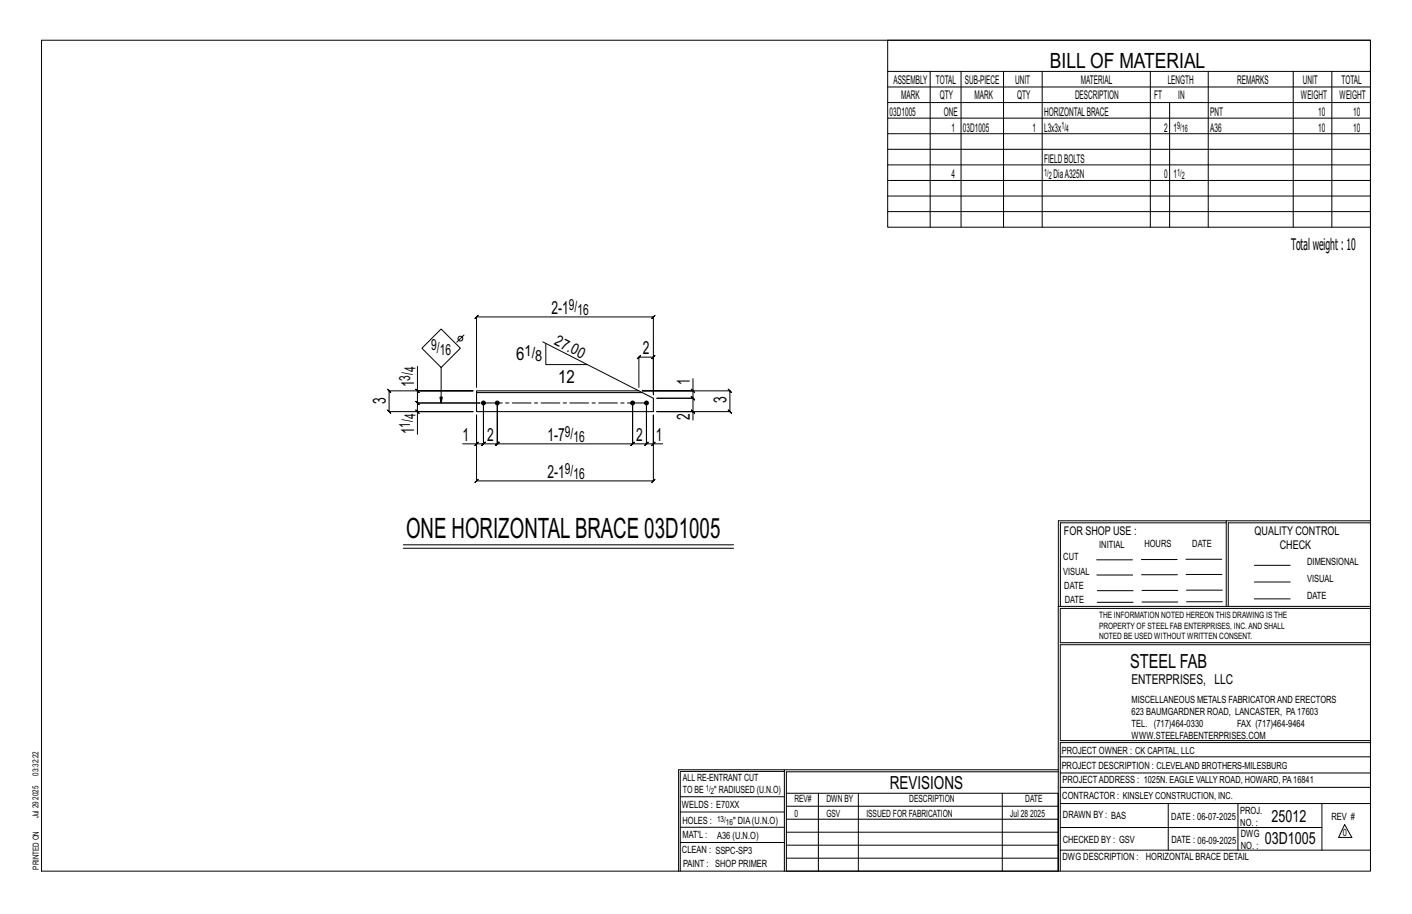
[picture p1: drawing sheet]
<svg xmlns="http://www.w3.org/2000/svg" width="432mm" height="279mm" viewBox="0 0 432 279" stroke-linecap="round" stroke-linejoin="round" font-family="sans-serif">
<defs><g id="words">
<text font-size="8.6" x="124.2" y="164.6">ONE HORIZONTALBRACE 03D1005</text>
<text font-size="6.4" x="321.1" y="20.7">BILL OF MATERIAL</text>
<text font-size="5.9" x="345.6" y="204.1">STEEL FAB</text>
<g font-size="5.5">
<text x="168.7" y="95.9">2-1</text>
<text x="157.8" y="110">6</text>
<text x="196.6" y="108.2">2</text>
<text x="126.7" y="118.4" transform="rotate(-90 126.7 118.4)">1</text>
<text x="170.7" y="117">12</text>
<text x="210.9" y="117.8" transform="rotate(-90 210.9 117.8)">1</text>
<text x="118" y="123.5" transform="rotate(-90 118 123.5)">3</text>
<text x="222.2" y="123.3" transform="rotate(-90 222.2 123.3)">3</text>
<text x="210.9" y="128.4" transform="rotate(-90 210.9 128.4)">2</text>
<text x="126.7" y="132.8" transform="rotate(-90 126.7 132.8)">1</text>
<text x="141.5" y="134.7">1</text>
<text x="148.9" y="134.7">2</text>
<text x="167.4" y="134.7">1-7</text>
<text x="194.5" y="134.7">2</text>
<text x="200.6" y="134.7">1</text>
<text x="167.4" y="146">2-1</text>
<text x="272.2" y="241.1">REVISIONS</text>
</g>
<g font-size="5.1">
<text x="388.9" y="251.3">25012</text>
<text x="386.8" y="258.1">03D1005</text>
</g>
<text font-size="4.9" x="394.8" y="76.4">Totalweight : 10</text>
<g font-size="4.7">
<text x="174" y="94.6">9/</text>
<text x="176.6" y="96.3">16</text>
<text x="131.9" y="107">9/</text>
<text x="169.3" y="105.2" transform="rotate(27 169.3 105.2)">27.00</text>
<text x="127.1" y="113.8" transform="rotate(-90 127.1 113.8)">4</text>
<text x="134.5" y="108.6">16</text>
<text x="160.4" y="108.7">1/</text>
<text x="163.7" y="110.4">8</text>
<text x="125.4" y="116.4" transform="rotate(-90 125.4 116.4)">3/</text>
<text x="125.4" y="130.7" transform="rotate(-90 125.4 130.7)">1/</text>
<text x="127.1" y="128.1" transform="rotate(-90 127.1 128.1)">4</text>
<text x="172.7" y="133.4">9/</text>
<text x="175.4" y="135.1">16</text>
<text x="172.7" y="144.8">9/</text>
<text x="175.4" y="146.4">16</text>
</g>
<text font-size="4.2" x="346" y="209.1">ENTERPRISES, LLC</text>
<g font-size="3.7">
<text x="273.2" y="25.6">ASSEMBLY</text>
<text x="286.2" y="25.6">TOTAL</text>
<text x="295.1" y="25.6">SUB-PIECE</text>
<text x="310.4" y="25.6">UNIT</text>
<text x="330.5" y="25.6">MATERIAL</text>
<text x="357.1" y="25.6">LENGTH</text>
<text x="378.3" y="25.6">REMARKS</text>
<text x="398.4" y="25.6">UNIT</text>
<text x="410.2" y="25.6">TOTAL</text>
<text x="272.1" y="35.5">03D1005</text>
<text x="275.6" y="30.4">MARK</text>
<text x="287.4" y="30.4">QTY</text>
<text x="288.6" y="35.5">ONE</text>
<text x="298" y="30.4">MARK</text>
<text x="311" y="30.4">QTY</text>
<text x="319.3" y="35.5">HORIZONTALBRACE</text>
<text x="328.7" y="30.4">DESCRIPTION</text>
<text x="353" y="30.4">FT</text>
<text x="360.3" y="30.4">IN</text>
<text x="370.1" y="35.5">PNT</text>
<text x="397.8" y="30.4">WEIGHT</text>
<text x="403.2" y="35.5">10</text>
<text x="409.6" y="30.4">WEIGHT</text>
<text x="413.8" y="35.5">10</text>
<text x="290.9" y="40.2">1</text>
<text x="294.5" y="40.2">03D1005</text>
<text x="315.8" y="40.2">1</text>
<text x="319.3" y="40.2">L3x3x</text>
<text x="356" y="40.2">2</text>
<text x="358.9" y="40.2">1</text>
<text x="370.1" y="40.2">A36</text>
<text x="403.2" y="40.2">10</text>
<text x="413.8" y="40.2">10</text>
<text x="319.3" y="49.7">FIELDBOLTS</text>
<text x="290.9" y="54.5">4</text>
<text x="322.2" y="54.5">DiaA325N</text>
<text x="356" y="54.5">0</text>
<text x="358.9" y="54.5">1</text>
<text x="325.3" y="163.4">FOR SHOP USE :</text>
<text x="383.7" y="163.4">QUALITY CONTROL</text>
<text x="391.4" y="167.8">CHECK</text>
</g>
<g font-size="3.1">
<text x="324.6" y="39.4">1/</text>
<text x="326" y="40.5">4</text>
<text x="360" y="39.4">9/</text>
<text x="361.4" y="40.5">16</text>
<text x="319.3" y="53.7">1/</text>
<text x="360" y="53.7">1/</text>
<text x="320.7" y="54.8">2</text>
<text x="361.4" y="54.8">2</text>
<text x="336.2" y="167.4">INITIAL</text>
<text x="350" y="167.1">HOURS</text>
<text x="364.6" y="167.2">DATE</text>
<text x="325.2" y="171.3">CUT</text>
<text x="399.8" y="172.8">DIMENSIONAL</text>
<text x="325.1" y="175.8">VISUAL</text>
<text x="399.8" y="177.9">VISUAL</text>
<text x="325.5" y="180">DATE</text>
<text x="325.7" y="184.4">DATE</text>
<text x="399.8" y="183.1">DATE</text>
<text x="346" y="215">MISCELLANEOUS METALS FABRICATORAND ERECTORS</text>
<text x="346" y="218.6">623 BAUMGARDNER ROAD, LANCASTER, PA17603</text>
<text x="346" y="225.8">WWW.STEELFABENTERPRISES.COM</text>
<text x="346" y="222.2">TEL. (717)464-0330</text>
<text x="378.3" y="222.2">FAX (717)464-9464</text>
<text x="324.7" y="230.5">PROJECT OWNER : CK CAPITAL, LLC</text>
<text x="208.8" y="238.8">ALL RE-ENTRANT CUT</text>
<text x="324.7" y="235.1">PROJECT DESCRIPTION : CLEVELAND BROTHERS-MILESBURG</text>
<text x="324.9" y="239.5">PROJECTADDRESS : 1025N. EAGLE VALLY ROAD, HOWARD, PA16841</text>
<text x="208.8" y="242.5">TO BE</text>
<text x="218.4" y="242.5">&quot; RADIUSED (U.N.O)</text>
<text x="242.9" y="245.3">REV#</text>
<text x="252.7" y="245.3">DWN BY</text>
<text x="278.1" y="245.3">DESCRIPTION</text>
<text x="313.5" y="245.3">DATE</text>
<text x="324.9" y="244.2">CONTRACTOR : KINSLEY CONSTRUCTION, INC.</text>
<text x="208.5" y="247">WELDS : E70XX</text>
<text x="208.7" y="251.7">HOLES :</text>
<text x="224.2" y="251.8">&quot; DIA(U.N.O)</text>
<text x="242.9" y="249.9">0</text>
<text x="252.7" y="249.9">GSV</text>
<text x="264.9" y="249.9">ISSUED FOR FABRICATION</text>
<text x="309" y="249.9">Jul 28</text>
<text x="315" y="249.9">2025</text>
<text x="325.1" y="250">DRAWN BY : BAS</text>
<text x="358.2" y="250.5">DATE : 06-07-2025</text>
<text x="379.3" y="248.9">PROJ.</text>
<text x="407.2" y="250.5">REV #</text>
<text x="208.7" y="256.3">MAT'L :</text>
<text x="219.3" y="256.4">A36 (U.N.O)</text>
<text x="325" y="257.6">CHECKED BY : GSV</text>
<text x="358.3" y="257.7">DATE : 06-09-2025</text>
<text x="379.3" y="252.5">NO. :</text>
<text x="379.5" y="255.9">DWG</text>
<text x="410.6" y="255.5">0</text>
<text x="208.6" y="260.7">CLEAN : SSPC-SP3</text>
<text x="324.9" y="262.9">DWG DESCRIPTION :</text>
<text x="350.4" y="263">HORIZONTAL BRACE DETAIL</text>
<text x="379.5" y="259.5">NO. :</text>
<text x="208.9" y="265">PAINT : SHOP PRIMER</text>
</g>
<g font-size="2.7">
<text x="336.1" y="189">THE INFORMATION NOTED HEREON THIS DRAWING IS THE</text>
<text x="336.1" y="195.4">NOTED BE USED WITHOUT WRITTEN CONSENT.</text>
<text x="336.1" y="192.2">PROPERTY OF STEEL FAB ENTERPRISES, INC.AND SHALL</text>
</g>
<g font-size="2.6">
<text x="215.9" y="241.8">1/</text>
<text x="217.4" y="242.7">2</text>
<text x="219.3" y="251.1">13/</text>
<text x="222" y="252.1">16</text>
</g>
<g font-size="2.5">
<text x="11.7" y="237.1" transform="rotate(-90 11.7 237.1)">03:32:22</text>
<text x="11.8" y="244.4" transform="rotate(-90 11.8 244.4)">2025</text>
<text x="11.8" y="250.1" transform="rotate(-90 11.8 250.1)">Jul 29</text>
<text x="11.9" y="265.8" transform="rotate(-90 11.9 265.8)">PRINTED ON</text>
</g>
</g></defs>
<g fill="none" stroke="#000" stroke-width=".31">
<path d="M12.7 12.3h406.4v254h-406.4zM271.5 12.3h147.6v57.2h-147.6zM271.5 21.8h147.6M271.5 26.6h147.6M271.5 31.4h147.6M271.5 36.1h147.6M284.5 21.8v47.7M293.9 21.8v47.7M306.9 21.8v47.7M318.7 21.8v47.7M351.8 21.8v47.7M357.7 31.4v38.1"/>
<path d="M369.5 21.8v47.7M395.5 21.8v47.7M407.3 21.8v47.7M271.5 40.9h147.6M271.5 45.6h147.6M271.5 50.4h147.6M271.5 55.2h147.6M271.5 59.9h147.6M271.5 64.7h147.6M127.2 119l1 1zM127.7 112v7.5h17h-25.7l-.5-.5 1 1-.5-.5v6.3l-.5-.5 1 1-.5-.5h25.7h-17v7M127.7 119.5v3.7l-.5-.5 1 1-.5-.5h19.1h-19.1l-.5-.5 1 1-.5-.5v2.6"/>
<path d="M134.9 112.3l5.9-5.8-5.9-5.9-5.9 5.9 5.9 5.8v10.9l-.4-1.8h.8l-.4 1.8M141.9 102.4l-2.2 2.2M145.7 118.4v-21.5l-.5 .5 1-1-.5 .5h54.1l-.5 .5 1-1-.5 .5v23.8v-11.5l.5-.5-1 1 .5-.5h-4.4l.5-.5-1 1 .5-.5v9.2M166 104.5l29.4 15M166.9 105v6.5h12.7M211.4 119l1 1zM211.9 115.8v3.7h-15.5h26.8l-.5-.5 1 1-.5-.5v6.3l-.5-.5 1 1-.5-.5h-22.3h11v2.6M211.9 119.5v2.2l-.5-.5 1 1-.5-.5h-11h11l-.5-.5 1 1-.5-.5v4.1M127.2 125.3l1 1zM141.5 135.7h4.2v-8.8v20.1l-.5 .5 1-1-.5 .5h54.1l-.5 .5 1-1-.5 .5v-20.1v8.8h2.8M145.2 136.2l1-1zM145.7 135.7h2.1l-.5 .5 1-1-.5 .5v-12.5v12.5l-.5 .5 1-1-.5 .5h4.3l-.5 .5 1-1-.5 .5v-12.5v12.5l-.5 .5 1-1-.5 .5h41.4l-.5 .5 1-1-.5 .5v-12.5v12.5l-.5 .5 1-1-.5 .5h4.2l-.5 .5 1-1-.5 .5v-12.5v12.5l-.5 .5 1-1-.5 .5h2.1"/>
<path d="M200.3 135.2l-1 1zM211.4 125.3l1 1zM375 159.8h-50.7v25.6M375 159.2h-51.3l-.1 107.1M419.1 159.2h-44.1v26.2M419.1 159.8h-43.5v25.6M123.3 166.5h101M123.3 167.6h101M335.4 171.1h10.9M335.4 175.8h11M349 171h11M349.1 175.7h11"/>
<path d="M362.7 171h10.9M362.7 175.6h11M383.6 172.8h11M383.6 177.9h11M323.7 185.4h95.4M335.5 184.1h11M335.5 180.6h11M349.2 184h11M349.2 180.5h11M362.9 180.4h10.9M362.9 184h10.9M383.6 183.1h11"/>
<path d="M419.1 186h-94.9v10.5h94.9M419.1 197.1h-94.9v29.3h94.9v.6h-94.9v39.3M239.9 235.8h-31.9v30.5M239.9 235.3h-32.4v31M323.6 235.3h-83.7v31M323.6 235.9h-83.1v6.6M324.2 236.3h94.9M324.2 231.4h94.9M208 252.9h31.9M208 257.5h31.9M208 243.6h31.9M208 248.2h31.9"/>
<path d="M240.5 242.5h83.1v23.8h-83.1zM240.5 258.4h83.1M240.5 254.4h83.1M240.5 250.4h83.1M240.5 246.5h83.1M250.3 242.5v23.8M262.5 242.5v23.8M306.5 242.5v23.8M324.2 253h80.1M324.2 245.6h94.9M324.2 259.9h94.9M324.2 240.7h94.9"/>
<path d="M357.3 245.6v14.3M378.6 245.6v14.3M404.3 245.6v14.3M411.2 252.1l2.2 3.9h-4zM240.5 262.3h83.1"/>
<circle cx="140.8" cy="103.5" r=".74"/>
</g>
<g fill="#000" stroke="#000" stroke-width=".31">
<circle cx="147.8" cy="123.2" r=".6"/>
<circle cx="152.1" cy="123.2" r=".6"/>
<circle cx="193.5" cy="123.2" r=".6"/>
<circle cx="197.7" cy="123.2" r=".6"/>
</g>
<path d="M145.7 119.5h49.7l1 .5h-50.7zM145.7 120v5.8h54.1v-4.1l-3.4-1.7" fill="none" stroke="#000" stroke-width=".32"/>
<path d="M147.8 123.2h49.9" fill="none" stroke="#000" stroke-width=".31" stroke-dasharray="5.8 1 1 1"/>
<use href="#words"/>
</svg>
